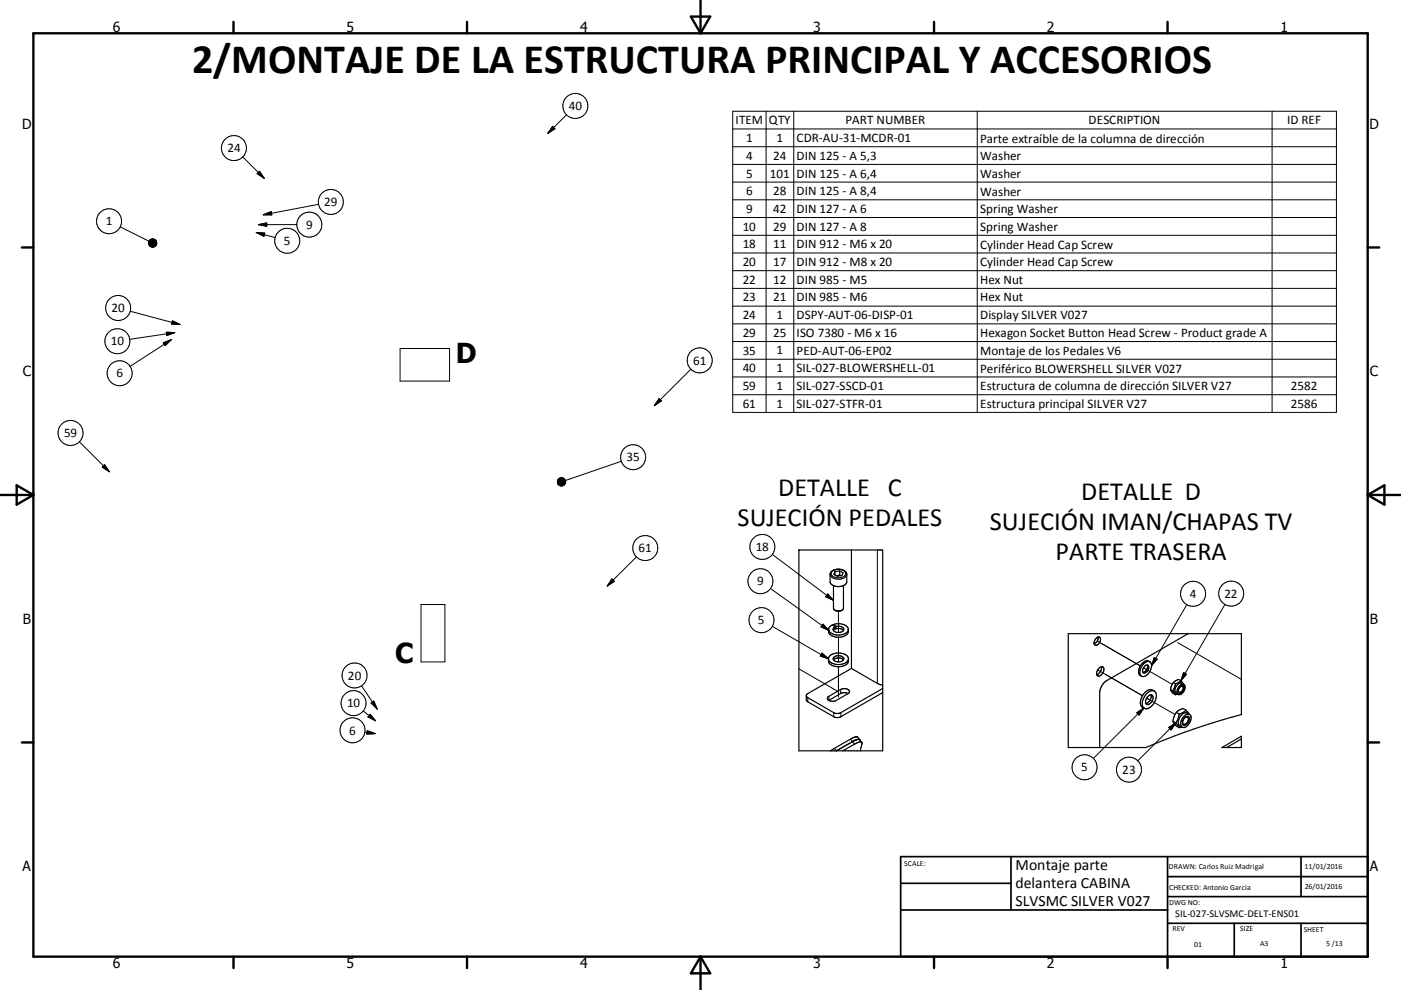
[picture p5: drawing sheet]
<svg xmlns="http://www.w3.org/2000/svg" width="420mm" height="297mm" viewBox="0 0 420 297" stroke-linecap="round" stroke-linejoin="round" font-family="sans-serif">
<defs><g id="words">
<text font-size="12.6" x="57.6" y="21.8">2/MONTAJE DE LA ESTRUCTURA PRINCIPAL Y ACCESORIOS</text>
<g font-size="8.2">
<text x="136.7" y="108.8">D</text>
<text x="118.4" y="198.9">C</text>
</g>
<g font-size="7.9">
<text x="233.3" y="148.7">DETALLE C</text>
<text x="324.2" y="149.9">DETALLE D</text>
<text x="221.1" y="157.7">SUJECIÓN PEDALES</text>
<text x="296.8" y="159">SUJECIÓN IMAN/CHAPAS TV</text>
<text x="316.5" y="168">PARTE TRASERA</text>
</g>
<g font-size="4.7">
<text x="304.5" y="261.1">Montaje parte</text>
<text x="304.5" y="266.5">delantera CABINA</text>
<text x="304.5" y="271.9">SLVSMC SILVER V027</text>
</g>
<g font-size="4.2">
<text x="33.9" y="9.6">6</text>
<text x="103.9" y="9.6">5</text>
<text x="173.9" y="9.6">4</text>
<text x="243.8" y="9.6">3</text>
<text x="313.9" y="9.6">2</text>
<text x="383.9" y="9.6">1</text>
<text x="6.7" y="38.7">D</text>
<text x="410.5" y="38.7">D</text>
<text x="6.9" y="112.9">C</text>
<text x="410.7" y="112.9">C</text>
<text x="6.9" y="187.1">B</text>
<text x="410.7" y="187.1">B</text>
<text x="6.8" y="261.4">A</text>
<text x="410.7" y="261.4">A</text>
<text x="33.9" y="290.4">6</text>
<text x="103.9" y="290.4">5</text>
<text x="173.9" y="290.4">4</text>
<text x="243.8" y="290.4">3</text>
<text x="313.9" y="290.4">2</text>
<text x="383.9" y="290.4">1</text>
</g>
<g font-size="3.9">
<text x="170.5" y="33">40</text>
<text x="220.6" y="37.3">ITEM</text>
<text x="230.5" y="37.3">QTY</text>
<text x="253.5" y="37.3">PART NUMBER</text>
<text x="326.4" y="37.3">DESCRIPTION</text>
<text x="385.9" y="37.3">ID REF</text>
<text x="68.2" y="45.7">24</text>
<text x="223.7" y="42.6">1</text>
<text x="223.7" y="47.9">4</text>
<text x="231.8" y="47.9">24</text>
<text x="232.8" y="42.6">1</text>
<text x="238.8" y="42.6">CDR-AU-31-MCDR-01</text>
<text x="238.8" y="47.9">DIN 125 - A 5,3</text>
<text x="293.9" y="42.8">Parte extraíble de la columna de dirección</text>
<text x="223.7" y="53.3">5</text>
<text x="230.8" y="53.3">101</text>
<text x="238.8" y="53.3">DIN 125 - A 6,4</text>
<text x="293.9" y="48">Washer</text>
<text x="293.9" y="53.3">Washer</text>
<text x="223.7" y="58.6">6</text>
<text x="231.8" y="58.6">28</text>
<text x="238.8" y="58.6">DIN 125 - A 8,4</text>
<text x="293.9" y="58.7">Washer</text>
<text x="97.2" y="61.9">29</text>
<text x="223.7" y="63.9">9</text>
<text x="231.8" y="63.9">42</text>
<text x="238.8" y="63.9">DIN 127 - A 6</text>
<text x="293.9" y="63.9">Spring Washer</text>
<text x="31.7" y="67.6">1</text>
<text x="91.8" y="68.7">9</text>
<text x="222.7" y="69.2">10</text>
<text x="231.8" y="69.2">29</text>
<text x="238.8" y="69.2">DIN 127 - A 8</text>
<text x="293.9" y="69.3">Spring Washer</text>
<text x="85.1" y="73.5">5</text>
<text x="222.7" y="74.5">18</text>
<text x="231.8" y="74.5">11</text>
<text x="238.8" y="74.5">DIN 912 - M6 x 20</text>
<text x="293.9" y="74.6">Cylinder Head Cap Screw</text>
<text x="222.7" y="79.8">20</text>
<text x="231.8" y="79.8">17</text>
<text x="238.8" y="79.8">DIN 912 - M8 x 20</text>
<text x="293.9" y="79.9">Cylinder Head Cap Screw</text>
<text x="222.7" y="85.2">22</text>
<text x="231.8" y="85.2">12</text>
<text x="238.8" y="85.2">DIN 985 - M5</text>
<text x="293.9" y="85.1">Hex Nut</text>
<text x="33.4" y="93.6">20</text>
<text x="222.7" y="90.4">23</text>
<text x="222.7" y="95.8">24</text>
<text x="231.8" y="90.4">21</text>
<text x="232.8" y="95.8">1</text>
<text x="238.8" y="90.4">DIN 985 - M6</text>
<text x="238.8" y="95.8">DSPY-AUT-06-DISP-01</text>
<text x="293.9" y="90.4">Hex Nut</text>
<text x="293.9" y="95.8">Display SILVER V027</text>
<text x="222.7" y="101.1">29</text>
<text x="231.8" y="101.1">25</text>
<text x="238.8" y="101.1">ISO 7380 - M6 x 16</text>
<text x="293.9" y="101.2">Hexagon Socket Button Head Screw - Product grade A</text>
<text x="33.2" y="103.6">10</text>
<text x="222.7" y="106.4">35</text>
<text x="232.8" y="106.3">1</text>
<text x="238.8" y="106.4">PED-AUT-06-EP02</text>
<text x="293.9" y="106.5">Montaje de los Pedales V6</text>
<text x="34.9" y="113.2">6</text>
<text x="207.8" y="109.4">61</text>
<text x="222.7" y="111.7">40</text>
<text x="232.8" y="111.7">1</text>
<text x="238.8" y="111.7">SIL-027-BLOWERSHELL-01</text>
<text x="293.9" y="111.8">Periférico BLOWERSHELL SILVER V027</text>
<text x="222.7" y="117">59</text>
<text x="232.8" y="117">1</text>
<text x="238.8" y="117">SIL-027-SSCD-01</text>
<text x="293.9" y="117.1">Estructura de columna de dirección SILVER V27</text>
<text x="387" y="117">2582</text>
<text x="222.7" y="122.3">61</text>
<text x="232.8" y="122.3">1</text>
<text x="238.8" y="122.3">SIL-027-STFR-01</text>
<text x="293.9" y="122.4">Estructura principal SILVER V27</text>
<text x="387" y="122.3">2586</text>
<text x="19.2" y="131.1">59</text>
<text x="187.8" y="138.4">35</text>
<text x="191.4" y="165.7">61</text>
<text x="226.6" y="165.4">18</text>
<text x="227" y="175.6">9</text>
<text x="356.7" y="179.4">4</text>
<text x="367.1" y="179.3">22</text>
<text x="227.2" y="187.3">5</text>
<text x="104.3" y="203.9">20</text>
<text x="104.1" y="212.2">10</text>
<text x="104.7" y="220.4">6</text>
<text x="324.2" y="231.4">5</text>
<text x="336.5" y="232.2">23</text>
</g>
<text font-size="3.1" x="352.3" y="275.3">SIL-027-SLVSMC-DELT-ENS01</text>
<g font-size="2.4">
<text x="271.1" y="259.7">SCALE:</text>
<text x="350.4" y="260.8">DRAWN: Carlos Ruiz Madrigal</text>
<text x="391.1" y="260.6">11/01/2016</text>
<text x="350.5" y="267">CHECKED: Antonio Garcia</text>
<text x="391.2" y="266.7">26/01/2016</text>
<text x="350.5" y="271.4">DWG NO:</text>
<text x="351.5" y="279.3">REV</text>
<text x="371.9" y="279.4">SIZE</text>
<text x="390.9" y="279.6">SHEET</text>
<text x="358.1" y="284.1">01</text>
<text x="377.8" y="283.9">A3</text>
<text x="397.6" y="283.8">5 /13</text>
</g>
</g></defs>
<g fill="none" stroke="#000" stroke-width=".3">
<path d="M165.7 37.9l.7 .7-2.1 1.4zM169.9 34.4l-5.6 5.6M219.7 33.4h181v90.3h-181zM219.7 38.7h181M229.7 33.4v90.3M238 33.4v90.3M293 33.4v90.3M381.4 33.4v90.3M72.8 47.1l6.4 6.4M77.8 51.4l1.4 2.1-2.1-1.4zM219.7 44h181M219.7 49.3h181"/>
<path d="M219.7 54.6h181M219.7 59.9h181M36 68.1l8.6 4.2M76.8 69.8l5.7 1.5M76.8 69.8l2.6 .1-.3 1zM77.5 67.4h11.5M77.5 67.4l2.5-.5v1zM78.9 64.4l2.4-.9 .2 1zM95.5 61.3l-16.6 3.1M219.7 65.3h181M219.7 70.6h181M219.7 75.9h181"/>
<path d="M39 93.4l15 4M49.9 99.7l2.5 .1-2.4 .9zM51.7 96.2l2.3 1.2-2.6-.2zM52.4 99.8l-13.5 2M219.7 81.2h181M219.7 86.5h181M219.7 91.9h181M219.7 97.2h181M49 102.8l2.3-.9-1.8 1.8zM51.3 101.9l-12.3 8M119.9 104.6h14.9v9.7h-14.9zM197.6 119.6l.7 .7-2.1 1.4z"/>
<path d="M207.1 110.7l-10.9 11M219.7 102.5h181M219.7 107.8h181M219.7 113.1h181M219.7 118.4h181M23.8 132.5l9 9M186.3 138.4l-16.8 5.8M30.7 140.1l.7-.7 1.4 2.1zM183.5 173.7l.7 .7-2.1 1.4zM190.8 167.1l-8.7 8.7M231 176.6l17.5 12.5M231.5 166.3l18.4 13.8"/>
<path d="M248.2 178.2l1.7 1.9-2.3-1.1zM248.9 172.3a2.88 2.88 0 0 0 4 1.2l.7-.5 .3-.7M249.5 171.4a2.89 2.89 0 0 1 4.1 .5 1.85 1.85 0 0 1-2.5 1.4 1.43 1.43 0 0 1-1.8-1.7zM263 165v40M126.2 181.4h7.2v17.2h-7.2zM231.5 187.9l16.9 9.7M246.5 195.9l1.9 1.7-2.5-.8zM246.7 187.3l1.8 1.8-2.4-1zM251.4 183.4v6.4M251.4 191.2v7.4M329.2 192.4l12.7 7.4M346.1 197.3l.8 .5-1.7 1.9z"/>
<path d="M353 192.8l19.2 11M355.8 181.4l-10.6 18.3M367.2 181.3l-13.2 22.9M108.4 205.8l4.7 6.9M108.9 213.3l3.7 2.9M109.4 219.6l3.1 .5M110.1 219.2l2.4 .9-2.5 .1zM111 214.3l1.6 1.9-2.3-1.1zM111.3 210.9l.8-.6 1 2.4zM239.5 200.7l11.9 6.8M242.2 209.3v1.3M248.5 208.9v1.2"/>
<path d="M250 213.8v1.2M251.4 200v9.1M252 206.8v1.3M252.1 213.8v1.2M329.1 201l.7 .4M330.2 201.6l12.3 7.1M340.8 213.8l2.1-1.4-1.4 2.1zM342.9 212.4l-15.1 15.1M343.3 200.6l-.5-.3 8.6 5M343.8 209.5l8.5 4.9M350.4 218.3l2.1-1.4-1.4 2.1zM352.5 216.9l-11.4 11.4"/>
<path d="M354.8 201.8l.9 .5-1.7 1.9zM250.2 224.5l.6 .8M255 221.8l.6 .7M255.5 222.5l.7 .8"/>
<circle cx="172.5" cy="31.8" r="3.8"/>
<circle cx="70.1" cy="44.4" r="3.8"/>
<circle cx="32.7" cy="66.4" r="3.7"/>
<circle cx="86.1" cy="72.2" r="3.8"/>
<circle cx="92.7" cy="67.4" r="3.8"/>
<circle cx="99.2" cy="60.6" r="3.7"/>
<circle cx="35.4" cy="92.4" r="3.8"/>
<circle cx="35.2" cy="102.4" r="3.8"/>
<circle cx="35.9" cy="112" r="3.8"/>
<circle cx="209.8" cy="108.1" r="3.8"/>
<circle cx="21.2" cy="129.9" r="3.7"/>
<circle cx="189.8" cy="137.2" r="3.7"/>
<circle cx="193.4" cy="164.4" r="3.8"/>
<circle cx="228" cy="174.4" r="3.7"/>
<circle cx="228.6" cy="164.1" r="3.8"/>
<circle cx="357.7" cy="178.1" r="3.8"/>
<circle cx="369.1" cy="178.1" r="3.8"/>
<circle cx="228.3" cy="186" r="3.8"/>
<circle cx="105.7" cy="219.1" r="3.7"/>
<circle cx="106" cy="210.9" r="3.8"/>
<circle cx="106.3" cy="202.6" r="3.7"/>
<circle cx="325.2" cy="230.2" r="3.7"/>
<circle cx="338.5" cy="230.9" r="3.8"/>
</g>
<g fill="none" stroke="#000" stroke-width=".36">
<path d="M239.5 165h25.1v60.3h-25.1zM239.7 165l-.2 .1M249.1 171.7a3 3 0 0 1 4.7 .4l.1 2.4a2.86 2.86 0 0 1-4.1 1.1l-.9-.8v-2.5zM249.9 175.7v6.8l.4 .6M250.3 171.5v1M251.7 171.3l1.1 .6-.4 .8-1.4 .2-1-.6 .3-.8M251.7 171.3l-1.4 .2M251.7 172.5l-1 .2M251.7 171.3v1.2M251.7 172.5l.3 .2M252.9 175.7v6.8l-.7 .7M255.3 165v35.5"/>
<path d="M248.7 196.9a3.9 3.9 0 0 1 5.6 .5 2.11 2.11 0 0 1-2.3 2.6 3.3 3.3 0 0 1-3.6-1.5v-1zM249.8 187.4l.9 .5M249.8 187.4l-.1 .2M249.8 187.4a3.4 3.4 0 0 1 4.5 1.2v.2M249.9 198a2.12 2.12 0 0 1 3 0M250 197.2a1.87 1.87 0 0 1 3 .5 1.88 1.88 0 0 1-3.2 0zM250.2 188.7l.1 .1M250.3 183.1l1.1 .2 .8-.1M250.3 183.1a1.98 1.98 0 0 0 1.9 .1M250.3 188.8a2.36 2.36 0 0 1 2.6 .3M250.5 188l-.6 1.1M250.5 188l-1-.5a1.83 1.83 0 0 0-1.1 2 1.83 1.83 0 0 0 1.7 1.5 3.2 3.2 0 0 0 4.2-1.5v-.7"/>
<path d="M250.5 188l-.7 .6 .1 .5M250.7 187.9l-.4 .9M250.7 187.9a1.55 1.55 0 0 1 2.3 1l-.1 .2M252.4 183.1l-.2 .1M252.9 189.1a2.16 2.16 0 0 1-3 0M254.3 188.8a3.3 3.3 0 0 1-4.6 1.4l-.8-.5-.5-.7M254.4 197.6a2.88 2.88 0 0 1-3.7 1.7 2.5 2.5 0 0 1-2.3-1.5M320.3 190.1h51.9v24.3a206.7 206.7 0 0 0-28.6 9.9h-23.3zM328.7 191.4a.73 .73 0 0 1 1-.2 .73 .73 0 0 1 .2 1.1 1.2 1.2 0 0 1-1.8 1l-.1-.6zM329.2 191.1a2.02 2.02 0 0 1-1.2 2.1M343 199a1.23 1.23 0 0 1 1.6-.5 1.23 1.23 0 0 1 .6 1.5 3 3 0 0 1-2.9 2.9 2.33 2.33 0 0 1 .2-3.3zM343.2 199.9a.65 .65 0 0 1 .6-.4 .65 .65 0 0 1 .6 .5 1.47 1.47 0 0 1-1.7 1.8 1.65 1.65 0 0 1 .5-1.9z"/>
<path d="M343.9 199.5a1.74 1.74 0 0 1-1.2 2.2M344.7 198.6a2.06 2.06 0 0 0-2.9 1.4 1.96 1.96 0 0 0 .4 2.9M356.2 190.1l-24.4 14.1a4.7 4.7 0 0 0-2.1 3.3v16.8M248.3 209l3.7-2.2a1.86 1.86 0 0 1 2.7 .7l-.3 .5-3.7 2.1a1.84 1.84 0 0 1-2.6-.6zM254.3 208.1l-1-.3-1.1 .2-3.7 2.1M255.3 200.5l7.7 4.5 1.6 .5M255.3 200.5l-13.1 7.6-.5 .6M264.6 207.8l-12.5 7.2-.8 .3-1.1-.2-8-4.5-.5-.7v-1.2M264.6 206.6l-12.5 7.2-.8 .3-1.3-.3-7.8-4.5-.5-.6M329.6 200.3a.81 .81 0 0 1 1.2-.1 .81 .81 0 0 1 .1 1.1 1.5 1.5 0 0 1-1.9 1.3 1.99 1.99 0 0 1 .6-2.3zM330.2 200a2.23 2.23 0 0 1-1.4 2.4M343.9 208a1.53 1.53 0 0 1 2.7-.1 3.9 3.9 0 0 1-3.2 4.7 1.8 1.8 0 0 1-.8-2.6z"/>
<path d="M344.2 208.9a.85 .85 0 0 1 1.2-.3 .85 .85 0 0 1 .2 1.2 1.64 1.64 0 0 1-1.9 1.4 1.87 1.87 0 0 1 .5-2.3zM345 208.5a2.15 2.15 0 0 1-1.5 2.6M346.1 207.3a2.32 2.32 0 0 0-3.5 1.3 2.74 2.74 0 0 0-.1 3.6l.6 .3M350.9 206.9l.7 1 .8 .5M350.9 206.9l.7 .4M351.6 207.3l.8 1.1M351.6 216.4l1.1 1.4 .9 .5M351.6 216.4l.9 .5M351.7 204.8l-.8 2.1M351.7 204.8l.7 .4M352.4 205.2l-.8 2.1M352.5 216.9l1.1 1.4"/>
<path d="M352.7 213.7l-.7 1.2-.4 1.5M352.7 213.7l.9 .5M353 208.2l-.6 .2M353.6 214.2l-.4 1.4-.7 1.3M353.7 206.2l.6-.3a1 1 0 0 1 .4 1 1 1 0 0 1-.8 .8 .7 .7 0 0 1-.7-.6 .7 .7 0 0 1 .4-.8zM353.9 206a.69 .69 0 0 1 1-.1 .69 .69 0 0 1-.1 1 .92 .92 0 0 1-.5 .9 .92 .92 0 0 1-1.1-.3l.2-.9zM354 204.2l.8 1M354 204.2l-1.6 1M354 204.2l-.6-.4-1.7 1M354.2 218.1l-.6 .2M354.9 214.9a1.16 1.16 0 0 1 1.1-.7 1.16 1.16 0 0 1 1.1 .8 2.95 2.95 0 0 1-2.4 3.3 1.57 1.57 0 0 1-.4-2.4zM355 205.3a1.71 1.71 0 0 0-1.9 0 1.71 1.71 0 0 0-.8 1.7l.1 .9 .8 .4"/>
<path d="M355 205.4a1.99 1.99 0 0 1-1.8 2.9l-.2-.1M355 205.4a2.04 2.04 0 0 0-2 2.8M355.1 215.3a.7 .7 0 0 1 1.1-.1 .7 .7 0 0 1 0 1.1 .9 .9 0 0 1-.6 .9 .9 .9 0 0 1-1-.3v-.8zM355.3 215.2a.78 .78 0 0 1 1.1-.2 .78 .78 0 0 1 .1 1.2 1.47 1.47 0 0 1-1.9 1.2v-1.1M355.4 215.2l-.8 1M355.6 213.1l.9 1.1M355.6 213.1l-.9 .7-1.1 .4M355.6 213.1l-.9-.5-1.2 .4-.8 .7M356.6 214.3a1.99 1.99 0 0 0-3.1 1.4 1.66 1.66 0 0 0 .9 2.5M252.7 225.3l4.6-2.6a.62 .62 0 0 1 .8-.1 .62 .62 0 0 1 .3 .7l-.5 2M256.8 221.9l-6 3.4M257.4 221.8l-.4 .1"/>
<path d="M257.5 221.9h.1M257.6 221.9l.1 .1M257.6 221.8l-.6 .1-1.5 .6M257.6 221.8l.2 .1M257.7 222l.7 .7M257.8 221.9l-.7-.7a2.38 2.38 0 0 0-2.1 .6l-6 3.5M257.8 221.9v.2M257.8 222.1h.1M258.3 222.7h.1M258.4 222.8v.1M366.4 224.3l5.8-3.4v3.4zM372.2 221.7l-4.4 2.6"/>
</g>
<g fill="none" stroke="#000" stroke-width=".71">
<path d="M10 10h400v277h-400zM70 6.6v3.4M140 6.6v3.4M207.1 5h5.8l-2.9 5zM210 0v10M280 6.6v3.4M350 6.6v3.4M6.6 74.2h3.4M410 74.2h3.5M0 148.5h10M5 145.6l5 2.9-5 2.9zM410 148.5h10.1"/>
<path d="M410 148.5l5.1-2.9v5.8zM6.6 222.7h3.4M410 222.7h3.5M70 287v3.4M140 287v3.4M210 287v10M210 287l2.9 5h-5.8zM280 287v3.4M350 287v3.4"/>
</g>
<path d="M270 257h140v30h-140zM303.1 257v16M350 257v30M390.1 257v12M270 265h33.1M270 273h80M350 277h60M350 269h60M350 263h60M370 277v10M390.1 277v10" fill="none" stroke="#000" stroke-width=".51"/>
<g fill="#000" stroke="#000" stroke-width=".3">
<path d="M165.7 37.9l.7 .7-2.1 1.4zM77.8 51.4l1.4 2.1-2.1-1.4zM47 72.9l-.1 .6zM47 72.7l-.1 .8zM46.9 72.4v1.1zM46.8 72.2l.1 1.3zM46.6 72l.3 1.5zM46.4 71.8l.2 .2 .3 1.5zM46.1 71.7l.3 .1 .5 1.7zM45.8 71.7h.3l.8 1.8zM45.6 71.7h.2l1.1 1.8zM45.3 71.7h.3l1.3 1.8z"/>
<path d="M45.1 71.8l.2-.1 1.6 1.8zM44.9 72l.2-.2 1.8 1.7zM44.9 72l2 1.5-2.2-1.3zM44.7 72.2l2.2 1.3-2.3-1zM44.6 72.5l2.3 1-2.4-.8zM44.5 72.7l2.4 .8-2.4-.5zM44.5 73l2.4 .5-2.3-.2zM44.6 73.3l2.3 .2h-2.2zM44.7 73.5h2.2l-2.1 .2zM44.8 73.7l2.1-.2-1.9 .4zM45 73.9l1.9-.4-1.7 .5zM45.2 74l1.7-.5-1.4 .6z"/>
<path d="M45.5 74.1l1.4-.6zM45.8 74.1l1.1-.6zM46.1 74.1l.8-.6zM46.9 73.5l-.6 .5zM46.9 73.5l-.4 .4zM46.9 73.5l-.2 .2zM76.8 69.8l2.6 .1-.3 1zM77.5 67.4l2.5-.5v1zM78.9 64.4l2.4-.9 .2 1zM51.7 96.2l2.3 1.2-2.6-.2zM49 102.8l2.3-.9-1.8 1.8zM49.9 99.7l2.5 .1-2.4 .9z"/>
<path d="M197.6 119.6l.7 .7-2.1 1.4zM30.7 140.1l.7-.7 1.4 2.1zM167.2 145l.2 .4zM167.2 145l.5 .6zM167.2 145l.7 .7zM167.2 145l1 .8zM167.2 145l1.2 .8h-.2zM167.2 145l1.5 .8h-.3zM167.2 145l1.8 .6-.3 .2zM167.2 145l2 .5-.2 .1zM167.2 145l2.2 .3-.2 .2zM167.2 145l2.3 .1-.1 .2z"/>
<path d="M167.2 145l2.4-.2-.1 .3zM167.2 145l2.4-.4v.2zM167.2 145l2.4-.7v.3zM167.2 145l2.3-1 .1 .3zM167.2 145l2.2-1.2 .1 .2zM167.2 145l2-1.4 .2 .2zM167.2 145l1.8-1.6 .2 .2zM168.7 143.4h.3l-1.8 1.6zM168.4 143.3l.3 .1-1.5 1.6zM168.2 143.3h.2l-1.2 1.7zM167.9 143.4l.3-.1-1 1.7zM167.7 143.5l.2-.1-.7 1.6z"/>
<path d="M167.4 143.7l.3-.2-.5 1.5zM167.4 143.7l-.2 1.3zM167.3 143.9l-.1 1.1zM167.2 144.2v.8zM167.1 144.4l.1 .6zM167.1 144.7l.1 .3zM183.5 173.7l.7 .7-2.1 1.4zM248.2 178.2l1.7 1.9-2.3-1.1zM246.5 195.9l1.9 1.7-2.5-.8zM246.7 187.3l1.8 1.8-2.4-1zM346.1 197.3l.8 .5-1.7 1.9zM111 214.3l1.6 1.9-2.3-1.1z"/>
<path d="M111.3 210.9l.8-.6 1 2.4zM340.8 213.8l2.1-1.4-1.4 2.1zM350.4 218.3l2.1-1.4-1.4 2.1zM354.8 201.8l.9 .5-1.7 1.9zM110.1 219.2l2.4 .9-2.5 .1z"/>
</g>
<use href="#words"/>
</svg>
